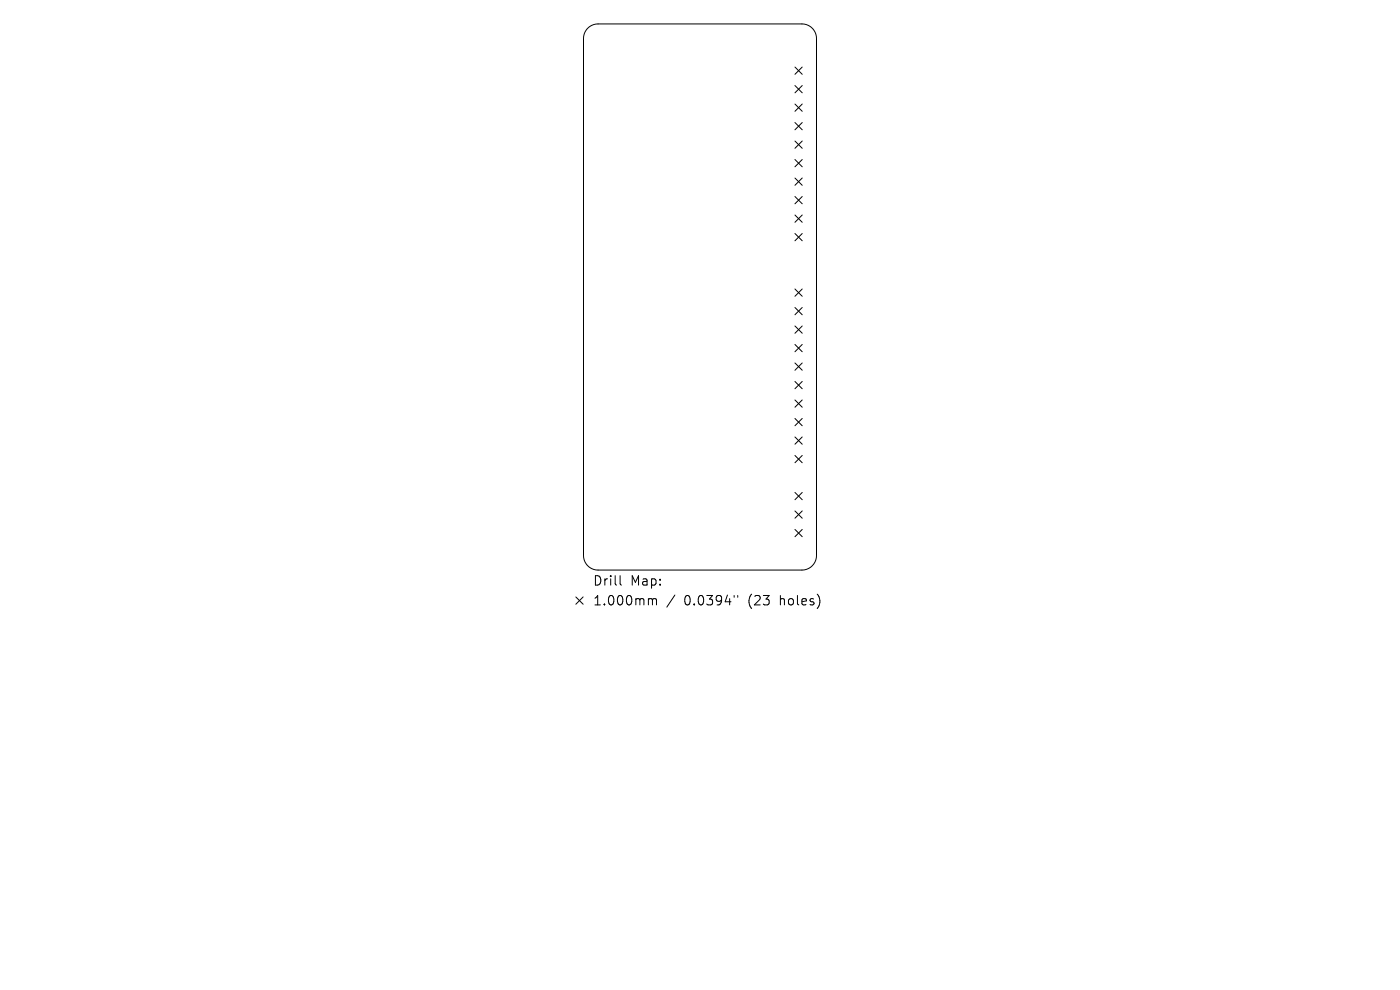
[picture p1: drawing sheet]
<svg xmlns="http://www.w3.org/2000/svg" width="297mm" height="210mm" viewBox="0 0 297 210" stroke-linecap="round" stroke-linejoin="round" font-family="sans-serif">
<defs><g id="words">
<g font-size="2.8">
<text x="125.7" y="124.5">Drill</text>
<text x="133.7" y="124.5">Map:</text>
<text x="125.7" y="128.7">1.000mm</text>
<text x="145.2" y="128.7">0.0394&quot;</text>
<text x="158.9" y="128.7">(23</text>
<text x="165.7" y="128.7">holes)</text>
</g>
</g></defs>
<g fill="none" stroke="#000" stroke-width=".21">
<path d="M124.7 6a3.1 3.1 0 0 1 2.2-.9h43.2a3.1 3.1 0 0 1 3.1 3.1v109.6a3.1 3.1 0 0 1-3.1 3.1h-43.2a3.1 3.1 0 0 1-3.1-3.1v-109.6a3.1 3.1 0 0 1 .9-2.2zM168.6 14.2l1.6 1.6M168.6 18.1l1.6 1.6M170.2 14.2l-1.6 1.6M170.2 18.1l-1.6 1.6M168.6 22.1l1.6 1.5M168.6 26l1.6 1.5M168.6 29.9l1.6 1.6M168.6 33.8l1.6 1.6M168.6 37.8l1.6 1.5M170.2 22.1l-1.6 1.5M170.2 26l-1.6 1.5"/>
<path d="M170.2 29.9l-1.6 1.6M170.2 33.8l-1.6 1.6M170.2 37.8l-1.6 1.5M168.6 41.7l1.6 1.5M168.6 45.6l1.6 1.6M168.6 49.5l1.6 1.6M170.2 41.7l-1.6 1.5M170.2 45.6l-1.6 1.6M170.2 49.5l-1.6 1.6M168.6 61.3l1.6 1.5M168.6 65.2l1.6 1.6M168.6 69.1l1.6 1.6"/>
<path d="M168.6 73.1l1.6 1.5M168.6 77l1.6 1.5M170.2 61.3l-1.6 1.5M170.2 65.2l-1.6 1.6M170.2 69.1l-1.6 1.6M170.2 73.1l-1.6 1.5M170.2 77l-1.6 1.5M168.6 80.9l1.6 1.6M168.6 84.8l1.6 1.6M168.6 88.8l1.6 1.5M168.6 92.7l1.6 1.5M168.6 96.6l1.6 1.6"/>
<path d="M170.2 80.9l-1.6 1.6M170.2 84.8l-1.6 1.6M170.2 88.8l-1.6 1.5M170.2 92.7l-1.6 1.5M170.2 96.6l-1.6 1.6M168.6 104.5l1.6 1.5M168.6 108.4l1.6 1.5M168.6 112.3l1.6 1.6M170.2 104.5l-1.6 1.5M170.2 108.4l-1.6 1.5M170.2 112.3l-1.6 1.6M122.2 126.6l1.5 1.6"/>
<path d="M123.7 126.6l-1.5 1.6M131.6 122.1v1.7l.2 .3M137.8 127l.5 .1 .1 .2M138.4 127.3l.3-.3 .5 .1 .1 1.2M138.4 127.3v1M143.2 126.2l-1.7 2.6M155.7 126.3v.4M156.5 126.3v.4"/>
</g>
<use href="#words"/>
</svg>
